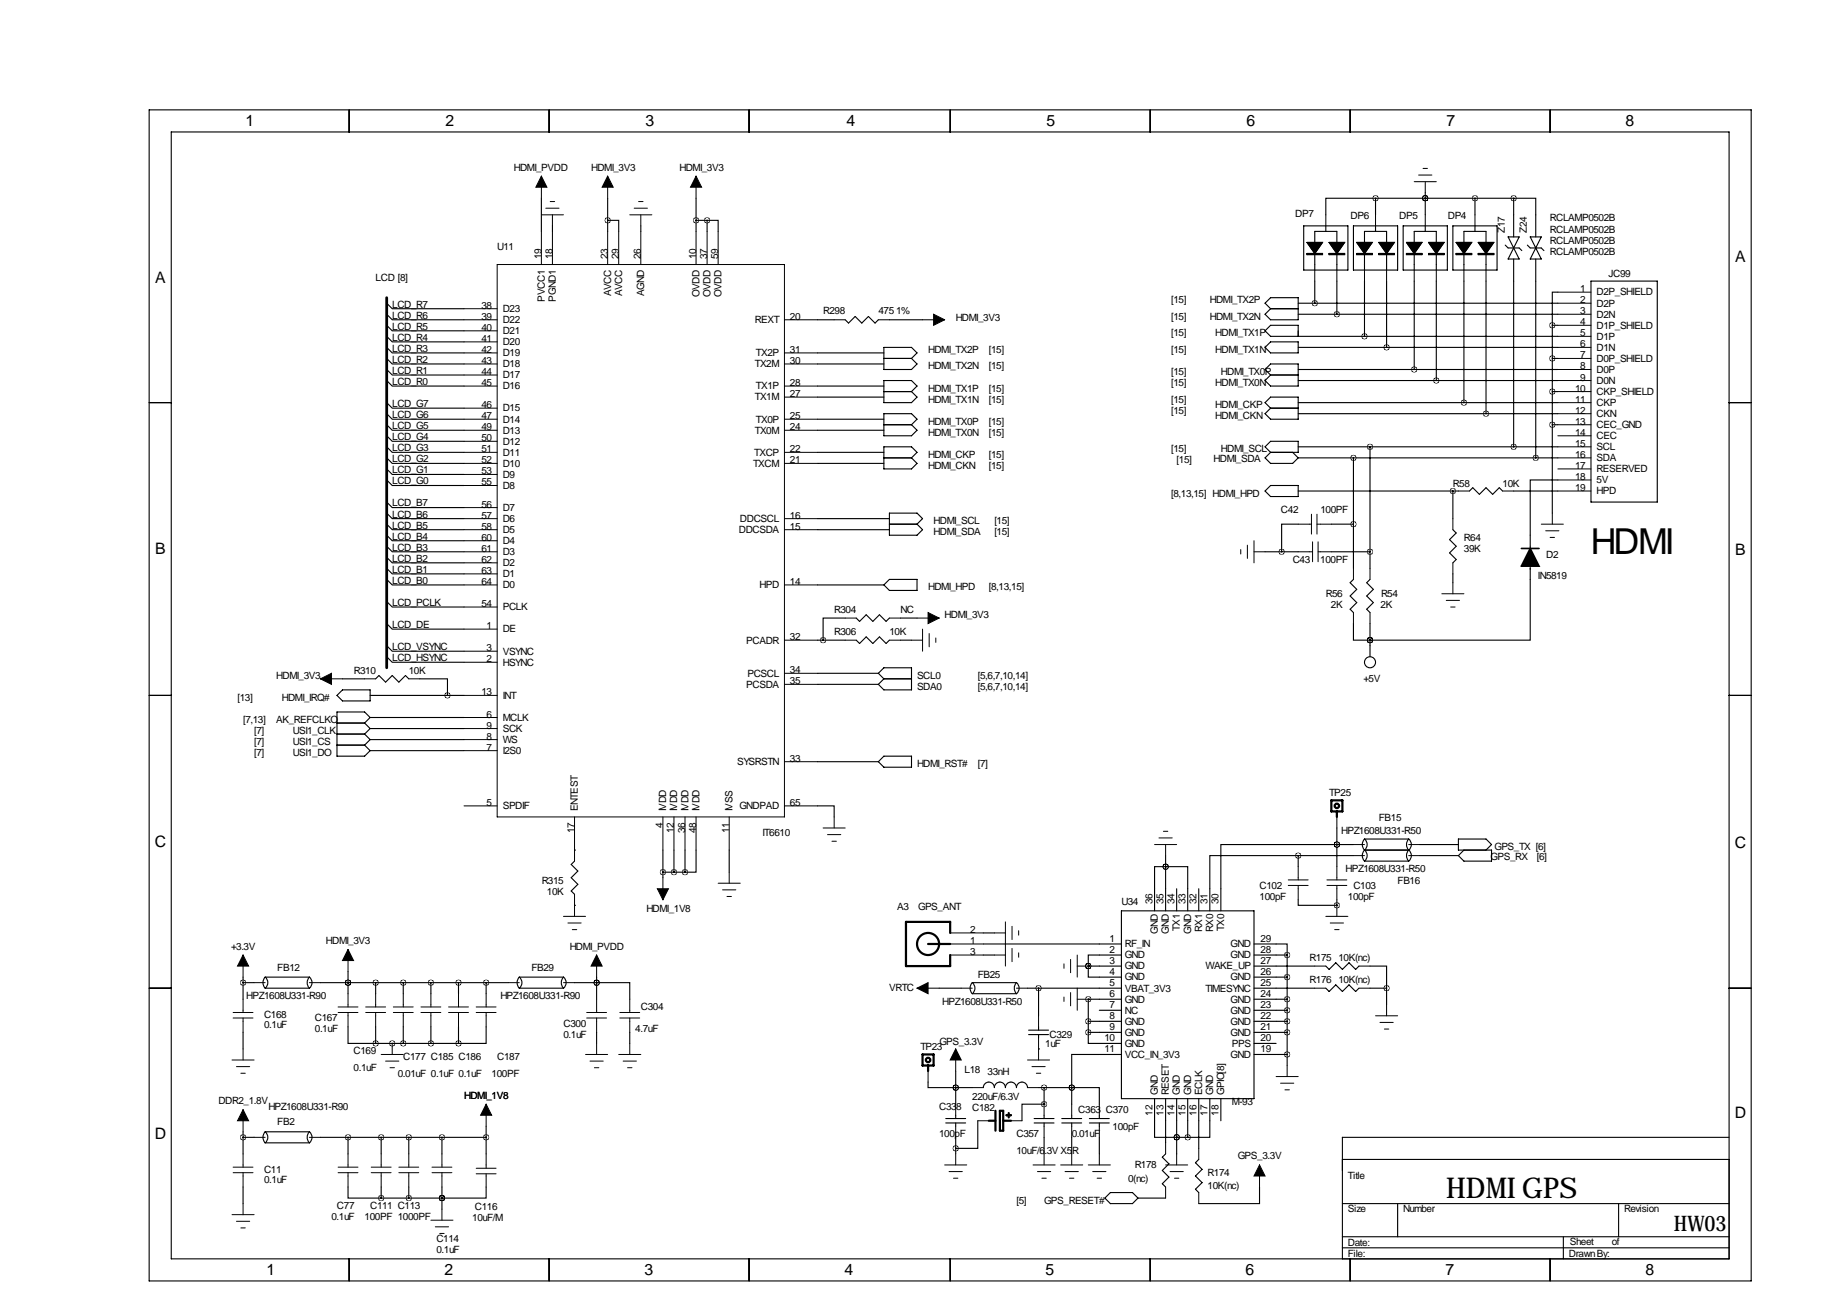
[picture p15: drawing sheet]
<svg xmlns="http://www.w3.org/2000/svg" width="419mm" height="297mm" viewBox="0 0 419 297" stroke-linecap="round" stroke-linejoin="round" font-family="sans-serif">
<defs><g id="words">
<text font-size="8.2" x="365.8" y="127.3">HDMI</text>
<text font-size="6.6" x="332.5" y="275.4">HDMI GPS</text>
<text font-size="4.9" x="384.8" y="283.1">HW03</text>
<g font-size="3.6">
<text x="56.5" y="29">1</text>
<text x="102.4" y="29">2</text>
<text x="148.4" y="29">3</text>
<text x="194.6" y="29">4</text>
<text x="240.6" y="29">5</text>
<text x="286.6" y="29">6</text>
<text x="332.6" y="29">7</text>
<text x="373.7" y="29">8</text>
<text x="35.7" y="65.1">A</text>
<text x="398.9" y="60.3">A</text>
<text x="35.7" y="127.3">B</text>
<text x="398.9" y="127.6">B</text>
<text x="35.6" y="194.6">C</text>
<text x="398.8" y="194.9">C</text>
<text x="398.8" y="257.1">D</text>
<text x="35.6" y="261.9">D</text>
<text x="61.3" y="293.2">1</text>
<text x="102.2" y="293.2">2</text>
<text x="148.2" y="293.2">3</text>
<text x="194.1" y="293.2">4</text>
<text x="240.4" y="293.2">5</text>
<text x="286.3" y="293.2">6</text>
<text x="332.3" y="293.2">7</text>
<text x="378.3" y="293.2">8</text>
</g>
<g font-size="2.3">
<text x="118.1" y="39.2">HDMI_PVDD</text>
<text x="135.9" y="39.2">HDMI_3V3</text>
<text x="156.2" y="39.2">HDMI_3V3</text>
<text x="297.8" y="49.9">DP7</text>
<text x="310.5" y="50.4">DP6</text>
<text x="321.7" y="50.4">DP5</text>
<text x="332.8" y="50.4">DP4</text>
<text x="346" y="53.5" transform="rotate(-90 346 53.5)">Z17</text>
<text x="351" y="53.5" transform="rotate(-90 351 53.5)">Z24</text>
<text x="356.3" y="50.9">RCLAMP0502B</text>
<text x="356.3" y="53.5">RCLAMP0502B</text>
<text x="114.3" y="57.5">U11</text>
<text x="124.5" y="59.5" transform="rotate(-90 124.5 59.5)">19</text>
<text x="127" y="59.5" transform="rotate(-90 127 59.5)">18</text>
<text x="139.7" y="59.5" transform="rotate(-90 139.7 59.5)">23</text>
<text x="142.2" y="59.5" transform="rotate(-90 142.2 59.5)">29</text>
<text x="147.3" y="59.5" transform="rotate(-90 147.3 59.5)">26</text>
<text x="160" y="59.5" transform="rotate(-90 160 59.5)">10</text>
<text x="162.6" y="59.5" transform="rotate(-90 162.6 59.5)">37</text>
<text x="165.1" y="59.5" transform="rotate(-90 165.1 59.5)">59</text>
<text x="356.3" y="56">RCLAMP0502B</text>
<text x="356.3" y="58.5">RCLAMP0502B</text>
<text x="86.4" y="64.6">LCD [8]</text>
<text x="369.8" y="63.6">JC99</text>
<text x="90.2" y="70.7">LCD_R7</text>
<text x="110.7" y="71">38</text>
<text x="115.6" y="71.7">D23</text>
<text x="125.2" y="69.3" transform="rotate(-90 125.2 69.3)">PVCC1</text>
<text x="127.8" y="69.3" transform="rotate(-90 127.8 69.3)">PGND1</text>
<text x="140.5" y="68.2" transform="rotate(-90 140.5 68.2)">AVCC</text>
<text x="143" y="68.2" transform="rotate(-90 143 68.2)">AVCC</text>
<text x="148.1" y="68.2" transform="rotate(-90 148.1 68.2)">AGND</text>
<text x="160.8" y="68.3" transform="rotate(-90 160.8 68.3)">OVDD</text>
<text x="163.3" y="68.3" transform="rotate(-90 163.3 68.3)">OVDD</text>
<text x="165.9" y="68.3" transform="rotate(-90 165.9 68.3)">OVDD</text>
<text x="269.2" y="69.7">[15]</text>
<text x="278.1" y="69.7">HDMI_TX2P</text>
<text x="363.3" y="67.2">1</text>
<text x="363.3" y="69.7">2</text>
<text x="367" y="67.9">D2P_SHIELD</text>
<text x="367" y="70.5">D2P</text>
<text x="90.2" y="75.8">LCD_R5</text>
<text x="90.2" y="73.3">LCD_R6</text>
<text x="110.7" y="76.1">40</text>
<text x="110.7" y="73.5">39</text>
<text x="115.6" y="76.8">D21</text>
<text x="115.6" y="74.3">D22</text>
<text x="173.5" y="74.3">REXT</text>
<text x="181.6" y="73.5">20</text>
<text x="189.2" y="72.2">R298</text>
<text x="201.9" y="72.2">475 1%</text>
<text x="219.7" y="73.8">HDMI_3V3</text>
<text x="269.2" y="73.5">[15]</text>
<text x="269.2" y="77.3">[15]</text>
<text x="278.1" y="73.5">HDMI_TX2N</text>
<text x="279.4" y="77.3">HDMI_TX1P</text>
<text x="363.3" y="72.2">3</text>
<text x="363.3" y="74.8">4</text>
<text x="363.3" y="77.3">5</text>
<text x="367" y="73">D2N</text>
<text x="367" y="75.6">D1P_SHIELD</text>
<text x="90.2" y="83.4">LCD_R2</text>
<text x="90.2" y="80.9">LCD_R3</text>
<text x="90.2" y="78.3">LCD_R4</text>
<text x="110.7" y="83.7">43</text>
<text x="110.7" y="81.1">42</text>
<text x="110.7" y="78.6">41</text>
<text x="115.6" y="81.9">D19</text>
<text x="115.6" y="79.4">D20</text>
<text x="173.8" y="81.9">TX2P</text>
<text x="181.6" y="83.7">30</text>
<text x="181.6" y="81.1">31</text>
<text x="213.4" y="81.1">HDMI_TX2P</text>
<text x="227.3" y="81.1">[15]</text>
<text x="269.2" y="81.1">[15]</text>
<text x="279.4" y="81.1">HDMI_TX1N</text>
<text x="363.3" y="79.9">6</text>
<text x="363.3" y="82.4">7</text>
<text x="367" y="80.6">D1N</text>
<text x="367" y="78.1">D1P</text>
<text x="367" y="83.2">D0P_SHIELD</text>
<text x="90.2" y="88.5">LCD_R0</text>
<text x="90.2" y="86">LCD_R1</text>
<text x="110.7" y="88.8">45</text>
<text x="110.7" y="86.2">44</text>
<text x="115.6" y="89.5">D16</text>
<text x="115.6" y="87">D17</text>
<text x="115.6" y="84.4">D18</text>
<text x="173.5" y="84.4">TX2M</text>
<text x="173.8" y="89.5">TX1P</text>
<text x="181.6" y="88.8">28</text>
<text x="213.4" y="84.9">HDMI_TX2N</text>
<text x="227.3" y="84.9">[15]</text>
<text x="269.2" y="86.2">[15]</text>
<text x="269.2" y="88.8">[15]</text>
<text x="279.4" y="88.8">HDMI_TX0N</text>
<text x="280.7" y="86.2">HDMI_TX0P</text>
<text x="363.3" y="84.9">8</text>
<text x="363.3" y="87.5">9</text>
<text x="367" y="85.7">D0P</text>
<text x="367" y="88.3">D0N</text>
<text x="90.2" y="93.6">LCD_G7</text>
<text x="110.7" y="93.8">46</text>
<text x="115.6" y="94.6">D15</text>
<text x="173.5" y="92.1">TX1M</text>
<text x="181.6" y="91.3">27</text>
<text x="213.4" y="90">HDMI_TX1P</text>
<text x="213.4" y="92.6">HDMI_TX1N</text>
<text x="227.3" y="90">[15]</text>
<text x="227.3" y="92.6">[15]</text>
<text x="269.2" y="95.1">[15]</text>
<text x="269.2" y="92.6">[15]</text>
<text x="279.4" y="93.8">HDMI_CKP</text>
<text x="362.1" y="90">10</text>
<text x="362.1" y="92.6">11</text>
<text x="362.1" y="95.1">12</text>
<text x="367" y="90.8">CKP_SHIELD</text>
<text x="367" y="93.3">CKP</text>
<text x="367" y="95.9">CKN</text>
<text x="90.2" y="101.2">LCD_G4</text>
<text x="90.2" y="98.7">LCD_G5</text>
<text x="90.2" y="96.1">LCD_G6</text>
<text x="110.7" y="101.5">50</text>
<text x="110.7" y="98.9">49</text>
<text x="110.7" y="96.4">47</text>
<text x="115.6" y="99.7">D13</text>
<text x="115.6" y="97.1">D14</text>
<text x="173.5" y="99.7">TX0M</text>
<text x="173.8" y="97.1">TX0P</text>
<text x="181.6" y="98.9">24</text>
<text x="181.6" y="96.4">25</text>
<text x="213.4" y="97.6">HDMI_TX0P</text>
<text x="213.4" y="100.2">HDMI_TX0N</text>
<text x="227.3" y="97.6">[15]</text>
<text x="227.3" y="100.2">[15]</text>
<text x="279.4" y="96.4">HDMI_CKN</text>
<text x="362.1" y="97.6">13</text>
<text x="362.1" y="100.2">14</text>
<text x="367" y="98.4">CEC_GND</text>
<text x="367" y="101">CEC</text>
<text x="90.2" y="106.3">LCD_G2</text>
<text x="90.2" y="103.7">LCD_G3</text>
<text x="110.7" y="106.5">52</text>
<text x="110.7" y="104">51</text>
<text x="115.6" y="107.3">D10</text>
<text x="115.6" y="104.8">D11</text>
<text x="115.6" y="102.2">D12</text>
<text x="173.1" y="107.3">TXCM</text>
<text x="173.4" y="104.8">TXCP</text>
<text x="181.6" y="106.5">21</text>
<text x="181.6" y="104">22</text>
<text x="213.4" y="105.3">HDMI_CKP</text>
<text x="213.4" y="107.8">HDMI_CKN</text>
<text x="227.3" y="105.3">[15]</text>
<text x="227.3" y="107.8">[15]</text>
<text x="269.2" y="104">[15]</text>
<text x="270.5" y="106.5">[15]</text>
<text x="279" y="106.3">HDMI_SDA</text>
<text x="280.7" y="104">HDMI_SCL</text>
<text x="362.1" y="102.7">15</text>
<text x="362.1" y="105.3">16</text>
<text x="362.1" y="107.8">17</text>
<text x="367" y="103.5">SCL</text>
<text x="367" y="106">SDA</text>
<text x="90.2" y="111.4">LCD_G0</text>
<text x="90.2" y="108.8">LCD_G1</text>
<text x="110.7" y="111.6">55</text>
<text x="110.7" y="109.1">53</text>
<text x="115.6" y="112.4">D8</text>
<text x="115.6" y="109.8">D9</text>
<text x="334" y="111.9">R58</text>
<text x="345.4" y="111.9">10K</text>
<text x="362.1" y="110.3">18</text>
<text x="362.1" y="112.9">19</text>
<text x="367" y="108.6">RESERVED</text>
<text x="367" y="111.1">5V</text>
<text x="367" y="113.7">HPD</text>
<text x="90.2" y="119">LCD_B6</text>
<text x="90.2" y="116.4">LCD_B7</text>
<text x="110.7" y="119.2">57</text>
<text x="110.7" y="116.7">56</text>
<text x="115.6" y="117.5">D7</text>
<text x="181.6" y="119.2">16</text>
<text x="269.2" y="114.2">[8,13,15] HDMI_HPD</text>
<text x="294.5" y="118">C42</text>
<text x="303.6" y="118">100PF</text>
<text x="90.2" y="124.1">LCD_B4</text>
<text x="90.2" y="121.5">LCD_B5</text>
<text x="110.7" y="124.3">60</text>
<text x="110.7" y="121.8">58</text>
<text x="115.6" y="125.1">D4</text>
<text x="115.6" y="122.5">D5</text>
<text x="115.6" y="120">D6</text>
<text x="169.8" y="122.5">DDCSDA</text>
<text x="170.1" y="120">DDCSCL</text>
<text x="181.6" y="121.8">15</text>
<text x="214.6" y="120.5">HDMI_SCL</text>
<text x="214.6" y="123">HDMI_SDA</text>
<text x="228.6" y="120.5">[15]</text>
<text x="228.6" y="123">[15]</text>
<text x="336.5" y="124.3">R64</text>
<text x="90.2" y="131.7">LCD_B1</text>
<text x="90.2" y="129.1">LCD_B2</text>
<text x="90.2" y="126.6">LCD_B3</text>
<text x="110.7" y="131.9">63</text>
<text x="110.7" y="129.4">62</text>
<text x="110.7" y="126.9">61</text>
<text x="115.6" y="130.2">D2</text>
<text x="115.6" y="127.6">D3</text>
<text x="297.2" y="129.4">C43</text>
<text x="303.5" y="129.4">100PF</text>
<text x="336.5" y="126.9">39K</text>
<text x="355.5" y="128.4">D2</text>
<text x="90.2" y="134.2">LCD_B0</text>
<text x="110.7" y="134.5">64</text>
<text x="115.6" y="135.2">D0</text>
<text x="115.6" y="132.7">D1</text>
<text x="174.6" y="135.2">HPD</text>
<text x="181.6" y="134.5">14</text>
<text x="213.4" y="135.7">HDMI_HPD</text>
<text x="227.3" y="135.7">[8,13,15]</text>
<text x="304.8" y="137.3">R56</text>
<text x="317.5" y="137.3">R54</text>
<text x="353.6" y="133.2">IN5819</text>
<text x="90.2" y="139.3">LCD_PCLK</text>
<text x="110.7" y="139.6">54</text>
<text x="115.6" y="140.3">PCLK</text>
<text x="191.8" y="140.8">R304</text>
<text x="207" y="140.8">NC</text>
<text x="217.2" y="142.1">HDMI_3V3</text>
<text x="306" y="139.8">2K</text>
<text x="317.4" y="139.8">2K</text>
<text x="90.2" y="144.4">LCD_DE</text>
<text x="90.2" y="149.5">LCD_VSYNC</text>
<text x="111.8" y="149.7">3</text>
<text x="111.8" y="144.6">1</text>
<text x="115.6" y="145.4">DE</text>
<text x="171.6" y="147.9">PCADR</text>
<text x="181.6" y="147.2">32</text>
<text x="191.8" y="145.9">R306</text>
<text x="204.5" y="145.9">10K</text>
<text x="81.4" y="155.1">R310</text>
<text x="90.2" y="152">LCD_HSYNC</text>
<text x="94" y="155.1">10K</text>
<text x="111.8" y="152.3">2</text>
<text x="115.6" y="153">HSYNC</text>
<text x="115.6" y="150.5">VSYNC</text>
<text x="171.8" y="155.6">PCSCL</text>
<text x="181.6" y="154.8">34</text>
<text x="54.6" y="161.1">[13]</text>
<text x="63.5" y="156.1">HDMI_3V3</text>
<text x="64.8" y="161.1">HDMI_IRQ#</text>
<text x="110.7" y="159.9">13</text>
<text x="115.6" y="160.6">INT</text>
<text x="171.6" y="158.1">PCSDA</text>
<text x="181.6" y="157.3">35</text>
<text x="210.8" y="158.6">SDA0</text>
<text x="210.8" y="156.1">SCL0</text>
<text x="224.8" y="158.6">[5,6,7,10,14]</text>
<text x="224.8" y="156.1">[5,6,7,10,14]</text>
<text x="313.4" y="156.8">+5V</text>
<text x="55.9" y="166.2">[7,13]</text>
<text x="63.5" y="166.2">AK_REFCLKO</text>
<text x="111.8" y="165">6</text>
<text x="111.8" y="167.5">9</text>
<text x="115.6" y="165.7">MCLK</text>
<text x="58.4" y="173.8">[7]</text>
<text x="58.4" y="171.3">[7]</text>
<text x="58.4" y="168.8">[7]</text>
<text x="67.3" y="173.8">USI1_DO</text>
<text x="67.3" y="171.3">USI1_CS</text>
<text x="67.3" y="168.8">USI1_CLK</text>
<text x="111.8" y="170">8</text>
<text x="111.8" y="172.6">7</text>
<text x="115.6" y="168.3">SCK</text>
<text x="115.6" y="170.8">WS</text>
<text x="115.6" y="173.3">I2S0</text>
<text x="169.5" y="175.9">SYSRSTN</text>
<text x="181.6" y="175.1">33</text>
<text x="210.8" y="176.4">HDMI_RST#</text>
<text x="224.8" y="176.4">[7]</text>
<text x="111.8" y="185.3">5</text>
<text x="181.6" y="185.3">65</text>
<text x="305.6" y="183">TP25</text>
<text x="115.6" y="186">SPDIF</text>
<text x="132.1" y="191.5" transform="rotate(-90 132.1 191.5)">17</text>
<text x="132.8" y="186.5" transform="rotate(-90 132.8 186.5)">ENTEST</text>
<text x="152.4" y="190.3" transform="rotate(-90 152.4 190.3)">4</text>
<text x="153.2" y="186.5" transform="rotate(-90 153.2 186.5)">IVDD</text>
<text x="154.9" y="191.5" transform="rotate(-90 154.9 191.5)">12</text>
<text x="155.7" y="186.5" transform="rotate(-90 155.7 186.5)">IVDD</text>
<text x="157.5" y="191.5" transform="rotate(-90 157.5 191.5)">36</text>
<text x="158.2" y="186.5" transform="rotate(-90 158.2 186.5)">IVDD</text>
<text x="160" y="191.5" transform="rotate(-90 160 191.5)">48</text>
<text x="160.8" y="186.5" transform="rotate(-90 160.8 186.5)">IVDD</text>
<text x="167.6" y="191.5" transform="rotate(-90 167.6 191.5)">11</text>
<text x="168.4" y="186.5" transform="rotate(-90 168.4 186.5)">IVSS</text>
<text x="170" y="186">GNDPAD</text>
<text x="308.3" y="191.6">HPZ1608U331-R50</text>
<text x="317" y="188.8">FB15</text>
<text x="175.3" y="192.1">IT6610</text>
<text x="342.7" y="197.7">GPS_RX</text>
<text x="343.6" y="195.4">GPS_TX [6]</text>
<text x="353.3" y="197.7">[6]</text>
<text x="124.5" y="203.3">R315</text>
<text x="309.3" y="200.5">HPZ1608U331-R50</text>
<text x="321.3" y="203.3">FB16</text>
<text x="125.7" y="205.9">10K</text>
<text x="148.6" y="209.7">HDMI_1V8</text>
<text x="206.2" y="209.2">A3</text>
<text x="211.1" y="209.2">GPS_ANT</text>
<text x="257.8" y="208.1">U34</text>
<text x="264.9" y="207.9" transform="rotate(-90 264.9 207.9)">36</text>
<text x="267.5" y="207.9" transform="rotate(-90 267.5 207.9)">35</text>
<text x="270" y="207.9" transform="rotate(-90 270 207.9)">34</text>
<text x="272.5" y="207.9" transform="rotate(-90 272.5 207.9)">33</text>
<text x="275.1" y="207.9" transform="rotate(-90 275.1 207.9)">32</text>
<text x="277.6" y="207.9" transform="rotate(-90 277.6 207.9)">31</text>
<text x="280.2" y="207.9" transform="rotate(-90 280.2 207.9)">30</text>
<text x="289.6" y="204.3">C102</text>
<text x="289.6" y="206.9">100pF</text>
<text x="309.9" y="206.9">100pF</text>
<text x="311.1" y="204.3">C103</text>
<text x="223" y="214.5">2</text>
<text x="266.2" y="214.8" transform="rotate(-90 266.2 214.8)">GND</text>
<text x="268.7" y="214.8" transform="rotate(-90 268.7 214.8)">GND</text>
<text x="271.3" y="214" transform="rotate(-90 271.3 214)">TX1</text>
<text x="273.8" y="214.8" transform="rotate(-90 273.8 214.8)">GND</text>
<text x="276.4" y="214.3" transform="rotate(-90 276.4 214.3)">RX1</text>
<text x="278.9" y="214.3" transform="rotate(-90 278.9 214.3)">RX0</text>
<text x="281.4" y="214" transform="rotate(-90 281.4 214)">TX0</text>
<text x="53.1" y="218.3">+3.3V</text>
<text x="74.9" y="217">HDMI_3V3</text>
<text x="131" y="218.3">HDMI_PVDD</text>
<text x="223" y="217">1</text>
<text x="223" y="219.6">3</text>
<text x="255.1" y="216.5">1</text>
<text x="255.1" y="219.1">2</text>
<text x="255.1" y="221.6">3</text>
<text x="258.6" y="217.8">RF_IN</text>
<text x="258.6" y="220.3">GND</text>
<text x="282.9" y="220.3">GND</text>
<text x="282.9" y="217.8">GND</text>
<text x="289.8" y="221.6">27</text>
<text x="289.8" y="219.1">28</text>
<text x="289.8" y="216.5">29</text>
<text x="301.1" y="220.8">R175</text>
<text x="307.7" y="220.8">10K(nc)</text>
<text x="63.8" y="223.1">FB12</text>
<text x="122.2" y="223.1">FB29</text>
<text x="204.4" y="228">VRTC</text>
<text x="224.8" y="224.9">FB25</text>
<text x="255.1" y="224.1">4</text>
<text x="255.1" y="226.7">5</text>
<text x="258.6" y="222.9">GND</text>
<text x="258.6" y="225.4">GND</text>
<text x="258.6" y="228">VBAT_3V3</text>
<text x="277.1" y="228">TIMESYNC</text>
<text x="277.1" y="222.9">WAKE_UP</text>
<text x="282.9" y="225.4">GND</text>
<text x="289.8" y="226.7">25</text>
<text x="289.8" y="224.1">26</text>
<text x="301.1" y="225.9">R176</text>
<text x="307.7" y="225.9">10K(nc)</text>
<text x="56.6" y="229.7">HPZ1608U331-R90</text>
<text x="115" y="229.7">HPZ1608U331-R90</text>
<text x="147.3" y="232.3">C304</text>
<text x="216.6" y="231">HPZ1608U331-R50</text>
<text x="255.1" y="229.2">6</text>
<text x="255.1" y="231.8">7</text>
<text x="258.6" y="230.5">GND</text>
<text x="258.6" y="233">NC</text>
<text x="282.9" y="233">GND</text>
<text x="282.9" y="230.5">GND</text>
<text x="289.8" y="231.8">23</text>
<text x="289.8" y="229.2">24</text>
<text x="60.7" y="234">C168</text>
<text x="60.7" y="236.3">0.1uF</text>
<text x="72.4" y="234.8">C167</text>
<text x="72.4" y="237.3">0.1uF</text>
<text x="129.5" y="236.1">C300</text>
<text x="129.5" y="238.6">0.1uF</text>
<text x="146" y="237.3">4.7uF</text>
<text x="241.3" y="238.6">C329</text>
<text x="253.9" y="239.4">10</text>
<text x="255.1" y="234.3">8</text>
<text x="255.1" y="236.8">9</text>
<text x="258.6" y="235.6">GND</text>
<text x="258.6" y="238.1">GND</text>
<text x="282.9" y="238.1">GND</text>
<text x="282.9" y="235.6">GND</text>
<text x="289.8" y="239.4">20</text>
<text x="289.8" y="236.8">21</text>
<text x="289.8" y="234.3">22</text>
<text x="81.3" y="242.4">C169</text>
<text x="92.7" y="243.7">C177 C185 C186</text>
<text x="114.3" y="243.7">C187</text>
<text x="211.6" y="241.4">TP23</text>
<text x="216" y="240.2">GPS_3.3V</text>
<text x="240.3" y="240.7">1uF</text>
<text x="253.9" y="241.9">11</text>
<text x="258.6" y="240.7">GND</text>
<text x="258.6" y="243.2">VCC_IN_3V3</text>
<text x="282.9" y="243.2">GND</text>
<text x="283.2" y="240.7">PPS</text>
<text x="289.8" y="241.9">19</text>
<text x="81.3" y="246.2">0.1uF</text>
<text x="91.4" y="247.5">0.01uF 0.1uF 0.1uF</text>
<text x="113" y="247.5">100PF</text>
<text x="221.7" y="246.8">L18</text>
<text x="227" y="247.3">33nH</text>
<text x="266.2" y="251.8" transform="rotate(-90 266.2 251.8)">GND</text>
<text x="268.7" y="251.8" transform="rotate(-90 268.7 251.8)">RESET</text>
<text x="271.3" y="251.8" transform="rotate(-90 271.3 251.8)">GND</text>
<text x="273.8" y="251.8" transform="rotate(-90 273.8 251.8)">GND</text>
<text x="276.4" y="251.8" transform="rotate(-90 276.4 251.8)">ECLK</text>
<text x="278.9" y="251.8" transform="rotate(-90 278.9 251.8)">GND</text>
<text x="281.4" y="251.8" transform="rotate(-90 281.4 251.8)">GPIO[8]</text>
<text x="50.2" y="253.9">DDR2_1.8V</text>
<text x="61.7" y="255.1">HPZ1608U331-R90</text>
<text x="106.7" y="252.6">HDMI_1V8</text>
<text x="215.9" y="255.1">C338</text>
<text x="223.5" y="255.4">C182</text>
<text x="223.5" y="252.9">220uF/6.3V</text>
<text x="247.9" y="255.9">C363</text>
<text x="254.3" y="255.9">C370</text>
<text x="264.9" y="256.5" transform="rotate(-90 264.9 256.5)">12</text>
<text x="267.5" y="256.5" transform="rotate(-90 267.5 256.5)">13</text>
<text x="270" y="256.5" transform="rotate(-90 270 256.5)">14</text>
<text x="272.5" y="256.5" transform="rotate(-90 272.5 256.5)">15</text>
<text x="275.1" y="256.5" transform="rotate(-90 275.1 256.5)">16</text>
<text x="277.6" y="256.5" transform="rotate(-90 277.6 256.5)">17</text>
<text x="280.2" y="256.5" transform="rotate(-90 280.2 256.5)">18</text>
<text x="283.2" y="254.1">M-93</text>
<text x="63.8" y="258.7">FB2</text>
<text x="215.9" y="261.5">100pF</text>
<text x="233.7" y="261.5">C357</text>
<text x="246.4" y="261.5">0.01uF</text>
<text x="255.8" y="259.7">100pF</text>
<text x="60.7" y="269.6">C11</text>
<text x="233.7" y="265.3">10uF/6.3V X5R</text>
<text x="260.9" y="268.6">R178</text>
<text x="284.6" y="266.6">GPS_3.3V</text>
<text x="60.7" y="271.9">0.1uF</text>
<text x="259.3" y="271.6">0(nc)</text>
<text x="277.6" y="270.4">R174</text>
<text x="277.6" y="273.4">10K(nc)</text>
<text x="309.9" y="271.1">Title</text>
<text x="76.2" y="280.5">0.1uF</text>
<text x="77.5" y="278">C77</text>
<text x="83.8" y="280.5">100PF 1000PF</text>
<text x="85.1" y="278">C111 C113</text>
<text x="108.6" y="280.8">10uF/M</text>
<text x="109.2" y="278.3">C116</text>
<text x="233.7" y="276.7">[5]</text>
<text x="240" y="276.7">GPS_RESET#</text>
<text x="309.9" y="278.8">Size</text>
<text x="322.6" y="278.8">Number</text>
<text x="373.4" y="278.8">Revision</text>
<text x="100.3" y="285.6">C114</text>
<text x="309.9" y="286.4">Date:</text>
<text x="360.9" y="286.1">Sheet</text>
<text x="370.5" y="286.1">of</text>
<text x="100.3" y="288.1">0.1uF</text>
<text x="309.9" y="288.9">File:</text>
<text x="360.7" y="288.9">Drawn By:</text>
</g>
</g></defs>
<g fill="none" stroke="#000" stroke-width=".25">
<path d="M34.3 25.3h368.3v269.2h-368.3zM39.4 30.3h358.1v259.1h-358.1zM80.3 25.3v5M126.2 25.3v5M172.2 25.3v5M218.4 25.3v5M264.4 25.3v5M310.4 25.3v5M356.4 25.3v5M124.5 45.6v7.6M127 51.9v1.3M139.7 50.7h2.5v2.5"/>
<path d="M139.7 45.6v7.6M147.3 51.9v1.3M160 50.7h2.6M160 45.6v7.6M162.6 50.7h2.5v2.5M162.6 50.7v2.5M299.7 51.9h10.2v10.2h-10.2zM300.5 58.3h3.5v.2h-3.5zM300.5 55.7h3.5l-1.7 2.6zM304.8 51.9v1.3M305.6 58.3h3.5v.2h-3.5zM305.6 55.7h3.5l-1.8 2.6z"/>
<path d="M311.1 51.9h10.2v10.2h-10.2zM311.9 58.3h3.6v.2h-3.6zM311.9 55.7h3.6l-1.8 2.6zM316.2 45.6h-11.4v3.8M316.2 45.6v3.8M316.2 51.9v1.3M316.2 45.6h31.8M317 58.3h3.5v.2h-3.5zM317 55.7h3.5l-1.7 2.6zM322.6 51.9h10.1v10.2h-10.1zM323.3 58.3h3.6v.2h-3.6zM323.3 55.7h3.6l-1.8 2.6z"/>
<path d="M327.7 45.6h.1M327.7 44.3v5.1M327.7 51.9v1.3M328.4 58.3h3.6v.2h-3.6zM328.4 55.7h3.6l-1.8 2.6zM334 51.9h10.2v10.2h-10.2zM334.8 58.3h3.5v.2h-3.5zM334.8 55.7h3.5l-1.8 2.6zM339.1 45.6v3.8M339.1 51.9v1.3M339.9 58.3h3.5v.2h-3.5zM339.9 55.7h3.5l-1.8 2.6z"/>
<path d="M346 56.3l.7 .7h2.5l.7 .6M346.7 54.5h2.5l-2.5 5h2.5zM348 45.6h5.1v8.9M348 45.6v8.9M348 59.5v43.2M351.1 56.3l.7 .7h2.5l.6 .6M351.8 54.5h2.5l-2.5 5h2.5zM353.1 59.5v45.8M88.9 79.9l1.3 1.2h16.5M88.9 77.3l1.3 1.3h16.5M88.9 74.8l1.3 1.3h16.5M88.9 72.2l1.3 1.3h16.5"/>
<path d="M88.9 69.7l1.3 1.3h16.5M188 73.5h3.8M194.3 73.5l.8 .8 1.5-1.5 1.5 1.5 1.5-1.5 1.6 1.5 .7-.8M203.2 79.9h6.3l1.3 1.2-1.3 1.3 1.3 1.3-1.3 1.2h-6.3zM204.5 73.5h7.6M292.1 68.4h6.3v5.1h-6.3l-1.3-1.3 1.3-1.2-1.3-1.3zM292.1 71h6.3M292.1 74.8h6.3v2.5h-6.3l-1.3-1.2zM292.1 78.6h6.3v2.5h-6.3l-1.3-1.2zM298.4 76.1v1.2h15.3M298.4 79.9h59.7M298.4 69.7h59.7"/>
<path d="M298.4 72.2h59.7M302.3 62.1v-8.9h5v8.9M302.3 64.6v5.1M307.3 64.6v7.6M313.7 62.1v-8.9h5.1v8.9M313.7 64.6v12.7M313.7 77.3h44.4M318.8 64.6v15.3M325.1 62.1v-8.9h5.1v8.9M325.1 64.6v20.3M330.2 64.6v22.9M336.5 62.1v-8.9h5.1v8.9"/>
<path d="M336.5 64.6v28M341.6 64.6v30.5M356.9 74.8h1.2M356.9 74.8v43.2M358.1 67.2h-1.2v7.6M365.8 64.6h15.2v50.8h-15.2zM34.3 92.6h5.1M88.9 97.6l1.3 1.3h16.5M88.9 95.1l1.3 1.3h16.5M88.9 92.6l1.3 1.2h16.5M88.9 87.5l1.3 1.3h16.5M88.9 84.9l1.3 1.3h16.5"/>
<path d="M88.9 82.4l1.3 1.3h16.5M188 81.1h15.2M188 83.7h15.2M188 88.8h15.2M188 96.4h15.2M188 91.3h15.2M188 98.9h15.2M203.2 87.5h6.3l1.3 1.3-1.3 1.2 1.3 1.3-1.3 1.3h-6.3zM203.2 95.1h6.3l1.3 1.3-1.3 1.2 1.3 1.3-1.3 1.3h-6.3zM203.2 82.4h6.3M203.2 90h6.3M203.2 97.6h6.3"/>
<path d="M290.8 84.9l1.3-1.2h6.3v5.1h-6.3l-1.3-1.3 1.3-1.3zM292.1 91.3h6.3v5.1h-6.3l-1.3-1.3 1.3-1.3-1.3-1.2zM292.1 86.2h6.3M292.1 93.8h6.3M298.4 92.6h59.7M298.4 84.9h59.7M298.4 87.5h59.7M298.4 95.1h59.7M356.9 82.4h1.2M356.9 90h1.2M356.9 97.6h1.2M397.5 92.6h5.1"/>
<path d="M88.9 118l1.3 1.2h16.5M88.9 115.4l1.3 1.3h16.5M88.9 110.3l1.3 1.3h16.5M88.9 107.8l1.3 1.3h16.5M88.9 105.3l1.3 1.2h16.5M88.9 102.7l1.3 1.3h16.5M88.9 100.2l1.3 1.3h16.5M188 106.5h15.2M188 104h15.2M188 119.2h16.5M203.2 102.7h6.3l1.3 1.3-1.3 1.3 1.3 1.2-1.3 1.3h-6.3zM203.2 105.3h6.3"/>
<path d="M204.5 118h6.3l1.3 1.2-1.3 1.3 1.3 1.3-1.3 1.2h-6.3zM290.8 112.9l1.3-1.3h6.3v2.6h-6.3zM292.1 101.5h6.3v2.5h-6.3l-1.3-1.3zM292.1 104l-1.3 1.3 1.3 1.2h5.1l1.2-1.2M297.2 104l1.2 1.3M298.4 102.7h59.7M298.4 105.3h59.7M298.4 112.9h36.9M311.1 105.3v25.4M315 102.7v28M334 112.9v6.3M337.8 112.9l.8-.8 1.5 1.6 1.5-1.6 1.6 1.6 1.5-1.6 .7 .8"/>
<path d="M348 112.9h10.1M358.1 110.3h-6.3v15.3M88.9 133.2l1.3 1.3h16.5M88.9 130.7l1.3 1.2h16.5M88.9 128.1l1.3 1.3h16.5M88.9 125.6l1.3 1.3h16.5M88.9 123l1.3 1.3h16.5M88.9 120.5l1.3 1.3h16.5M88.9 138.3l1.3 1.3h16.5M188 121.8h16.5M188 134.5h15.2M204.5 133.2h6.3v2.5h-6.3l-1.3-1.2z"/>
<path d="M204.5 120.5h6.3M290.8 126.9h7.6M298.4 120.5h-3.8v6.4M306.1 120.5h5M306.1 126.9h8.9M311.1 133.2l-.7 .8 1.5 1.5-1.5 1.5 1.5 1.5-1.5 1.6 .7 .7M315 133.2l-.8 .8 1.5 1.5-1.5 1.5 1.5 1.5-1.5 1.6 .8 .7M334 121.8l.8 .7-1.6 1.6 1.6 1.5-1.6 1.5 1.6 1.5-.8 .8M334 131.9v2.1M351.8 130.7v16.5h-36.8M34.3 159.9h5.1M78.7 156.1h5.1"/>
<path d="M78.7 158.6h6.4v2.5h-6.4l-1.2-1.2zM85.1 159.9h21.6M86.4 156.1l.7-.8 1.5 1.5 1.6-1.5 1.5 1.5 1.5-1.5 .8 .8M88.9 143.4l1.3 1.2h16.5M88.9 148.4l1.3 1.3h16.5M88.9 151l1.3 1.3h16.5M96.5 156.1h6.4v3.8M188 147.2h6.3M188 157.3h13.9M188 154.8h13.9M194.3 142.1h-5.1v5.1M196.8 142.1l.8 .8 1.5-1.6 1.6 1.6 1.5-1.6 1.5 1.6 .8-.8"/>
<path d="M196.8 147.2l.8 .7 1.5-1.5 1.6 1.5 1.5-1.5 1.5 1.5 .8-.7M201.9 154.8l1.3-1.3h6.3v5.1h-6.3l-1.3-1.3M201.9 154.8l1.3 1.3M203.2 156.1h6.3M203.2 156.1l-1.3 1.2M207 147.2h2.5M207 142.1h3.8M311.1 143.4v3.8h3.9M315 147.2h.1M315 143.4v7.6M397.5 159.9h5.1M77.5 171.3h6.3"/>
<path d="M77.5 168.8h6.3M77.5 166.2h6.3M83.8 166.2l1.3 1.3M83.8 171.3l1.3 1.3M83.8 168.8l1.3 1.2M85.1 165l-1.3-1.3h-6.3v10.1h6.3l1.3-1.2M85.1 170l-1.3 1.3M85.1 167.5l-1.3 1.3M85.1 165l-1.3 1.2M85.1 170h21.6M85.1 167.5h21.6M85.1 172.6h21.6"/>
<path d="M85.1 165h21.6M188 175.1h13.9M203.2 173.8h6.3v2.6h-6.3l-1.3-1.3zM132.1 195.4h.1M132.1 198l-.8 .7 1.5 1.6-1.5 1.5 1.5 1.5-1.5 1.5 .8 .8M152.4 195.4v6.4M154.9 195.4v5.1M157.5 195.4v5.1M160 195.4v5.1h-2.5M167.6 195.4v5.1M188 185.3h3.8v2.5M268 199.2h-2.6v10.2"/>
<path d="M268 199.2h5v10.2M268 199.2h.1M268 196.7v12.7M298.4 196.7h-20.3v12.7M298.4 196.7v2.5M298.4 196.7h12.7M307.3 194.2h-26.6v15.2M307.3 194.2h.1M307.3 190.4v8.8M307.3 194.2h3.8M313.7 192.9h10.1M313.7 192.9a1.83 1.83 0 0 0 0 2.5"/>
<path d="M313.7 192.9a1.84 1.84 0 0 1-.3 2.9 1.83 1.83 0 0 0 .3 2.2M313.7 195.4h10.2a1.68 1.68 0 0 1 0 2.6h-10.2a1.65 1.65 0 0 0 0-2.6zM323.9 192.9a1.83 1.83 0 0 0-.1 2.5M323.9 192.9a1.84 1.84 0 0 1-.3 2.9 1.83 1.83 0 0 0 .2 2.2M326.4 194.2h8.9M326.4 196.7h8.9M336.5 195.4l-1.2 1.3M341.6 195.4l1.3-1.2-1.3-1.3h-6.3v2.5h7.6v2.6h-6.4l-1.2-1.3M132.1 208.1h.1M152.4 200.5h5.1M226.1 217h31.7M226.1 219.6h2.5"/>
<path d="M226.1 214.5h2.5M257.8 219.6h-7.6v2.5M257.8 209.4h30.5v43.2h-30.5zM270.5 204.3v5.1M275.6 204.3v5.1M288.3 217h7.6v2.6M288.3 219.6h7.6M295.9 219.6v25.4M298.4 206.9v1.2h8.9M307.3 208.1h.1M307.3 206.9v1.2M34.3 227.2h5.1"/>
<path d="M55.9 225.9h2.5M55.9 224.6v5.1M55.9 237.3v3.9M61 224.6a1.65 1.65 0 0 1 0 2.6h10.1a1.83 1.83 0 0 1 0-2.6l-10.1 .1a1.83 1.83 0 0 0-.1 2.5M71.1 224.6a1.68 1.68 0 0 1 0 2.6M73.7 225.9h43.1M80 236.1v3.8h6.4M80 225.9h.1M80 223.4v5.1M86.4 239.9h19M86.4 225.9v2.6M86.4 236.1v3.8"/>
<path d="M90.2 239.9h.1M92.7 225.9v2.6M92.7 236.1v3.8M99.1 225.9v2.6M99.1 236.1v3.8M105.4 225.9v2.6M105.4 236.1v3.8M111.8 236.1v3.8h-6.4M111.8 225.9v2.6M119.4 227.2a1.83 1.83 0 0 1 0-2.5l10.1-.1a1.83 1.83 0 0 0 0 2.6M119.4 227.2h10.1M119.4 224.6a1.68 1.68 0 0 1 0 2.6"/>
<path d="M129.6 224.6a1.68 1.68 0 0 1 0 2.6M132.1 225.9h5.1M137.2 225.9h7.6v3.8M137.2 225.9h.1M137.2 224.6v5.1M137.2 237.3v2.6M144.8 237.3v2.6M215.9 227.2h5.1M223.5 228.5h10.2M223.5 225.9h10.2M223.5 225.9a1.83 1.83 0 0 0 0 2.5M223.5 225.9a1.68 1.68 0 0 1 0 2.6"/>
<path d="M233.7 225.9a1.83 1.83 0 0 0 0 2.5M233.7 225.9a1.68 1.68 0 0 1 0 2.6M236.2 227.2h21.6M236.5 237.9h4.5M236.5 236.8h4.5M238.8 227.2v6.3M238.8 236.1v.7M238.8 237.9v.7M250.2 229.7h.1M250.2 237.3v2.6h7.6M250.2 222.1v2.5h7.6M250.2 222.1h.1"/>
<path d="M250.2 222.1h7.6M250.2 229.7h7.6M250.2 234.8h7.6M250.2 237.3h7.6M250.2 229.7v7.6M252.7 232.3h5.1M288.3 227.2h14M288.3 224.6h7.6M288.3 222.1h14M288.3 229.7h7.6M288.3 232.3h7.6M288.3 234.8h7.6"/>
<path d="M288.3 237.3h7.6M288.3 239.9h5.1M304.8 222.1l.8 .8 1.5-1.6 1.5 1.6 1.5-1.6 1.6 1.6 .7-.8M304.8 227.2l.8 .8 1.5-1.6 1.5 1.6 1.5-1.6 1.6 1.6 .7-.8M315 222.1h3.8v5.1M315 227.2h3.8M318.8 227.2v3.8M397.5 227.2h5.1M111.8 258.9v6.4M213.4 248.8v1.2h6.3M217.4 258.2h4.6M217.4 257.2h4.6"/>
<path d="M219.7 250h.1M219.7 246.2v7.7M219.7 256.4v.8M219.7 258.2v.7M219.7 250h3.8M224.8 257.7v6.3h-5.1M226.1 250a1.27 1.27 0 0 1 1.2-1.2 1.27 1.27 0 0 1 1.3 1.2 1.27 1.27 0 0 1 1.3-1.2 1.27 1.27 0 0 1 1.2 1.2 1.27 1.27 0 0 1 1.3-1.2 1.27 1.27 0 0 1 1.3 1.2 1.27 1.27 0 0 1 1.2-1.2 1.27 1.27 0 0 1 1.3 1.2M237.7 258.2h4.6M237.7 257.2h4.6M238.8 241.2h.1M238.8 250h7.6M240 253.9h.1"/>
<path d="M240 253.9h-5.1v3.8M240 250v3.9M240 256.4v.8M240 258.2v.7M244.1 258.2h4.6M244.1 257.2h4.6M246.4 250h.1M246.4 250h6.3v3.9M246.4 250v3.9M246.4 256.4v.8M246.4 258.2v.7M250.4 258.2h4.6"/>
<path d="M250.4 257.2h4.6M252.7 256.4v.8M252.7 258.2v.7M257.8 242.4h-11.4v7.6M265.4 252.6v8.9h5.1M268 252.6v10.1M270.5 252.6v12.7M273 252.6v8.9M275.6 252.6v11.4M278.1 252.6v8.9h-5.1M280.7 252.6v5.1M288.3 242.4h7.6"/>
<path d="M55.9 261.5h2.5M55.9 260.2v5.1M55.9 272.9v3.8M61 260.2h10.1a1.83 1.83 0 0 0 0 2.5M61 260.2a1.83 1.83 0 0 0-.1 2.5M61 260.2a1.68 1.68 0 0 1 0 2.6l10.1-.1M71.1 260.2a1.68 1.68 0 0 1 0 2.6M73.7 261.5h38.1M80 272.9v2.5h7.6M80 261.5v3.8M87.6 261.5v3.8M87.6 272.9v2.5"/>
<path d="M87.6 275.4h14M94 261.5v3.8M94 272.9v2.5M101.6 275.4h.1M101.6 261.5v3.8M101.6 272.9v5.1M111.8 272.9v2.5h-10.2M219.7 261.5v3.8M240 261.5v3.8M246.4 261.5v3.8M252.7 261.5v3.8M255.3 274.2h5l1.3 1.2-1.3 1.3h-5l-1.3-1.3z"/>
<path d="M261.6 275.4h6.4M268 265.3l-.8 .8 1.5 1.5-1.5 1.5 1.5 1.5-1.5 1.5 .8 .8M270.5 261.5h.1M270.5 261.5h2.5M275.6 266.6l-.8 .7 1.6 1.5-1.6 1.6 1.6 1.5-1.6 1.5 .8 .8M289.6 272.9v3.8h-14M308.6 276.7h88.9M308.6 266.6h88.9M321.3 276.7v7.6M372.1 276.7v7.6M397.5 261.5h-88.9v27.9M80.3 289.4v5.1"/>
<path d="M126.2 289.4v5.1M172.2 289.4v5.1M218.4 289.4v5.1M264.4 289.4v5.1M308.6 284.3h88.9M308.6 286.9h88.9M310.4 289.4v5.1M356.4 289.4v5.1M359.4 284.3v5.1"/>
<circle cx="315" cy="152.3" r="1.27"/>
</g>
<g fill="none" stroke="#000" stroke-width=".23">
<path d="M327.2 38.7h1M124.5 40.5v5.1M124.5 53.2v7.6M124.5 49.4h5M125.5 47.9h3M126.5 46.3h1M127 49.4v2.5M127 53.2v7.6M139.7 40.5v5.1M139.7 53.2v7.6M142.2 53.2v7.6M144.8 49.4h5.1"/>
<path d="M145.8 47.9h3M146.8 46.3h1M147.3 49.4v2.5M147.3 53.2v7.6M160 40.5v5.1M160 53.2v7.6M162.6 53.2v7.6M165.1 53.2v7.6M304.8 49.4v2.5M316.2 49.4v2.5M325.1 41.8h5.1M326.1 40.2h3.1"/>
<path d="M327.7 41.8v2.5M327.7 49.4v2.5M339.1 49.4v2.5M106.7 73.5h7.6M106.7 78.6h7.6M106.7 76.1h7.6M106.7 71h7.6M114.3 60.8h66v127h-66zM180.3 73.5h7.7M191.8 73.5h2.5M201.9 73.5h2.6M212.1 73.5h5.1"/>
<path d="M302.3 62.1v2.5M307.3 62.1v2.5M313.7 62.1v2.5M318.8 62.1v2.5M325.1 62.1v2.5M330.2 62.1v2.5M336.5 62.1v2.5M341.6 62.1v2.5M358.1 67.2h7.7M358.1 72.2h7.7M358.1 69.7h7.7M358.1 74.8h7.7"/>
<path d="M358.1 79.9h7.7M358.1 77.3h7.7M106.7 98.9h7.6M106.7 96.4h7.6M106.7 93.8h7.6M106.7 88.8h7.6M106.7 86.2h7.6M106.7 83.7h7.6M106.7 81.1h7.6M180.3 98.9h7.7M180.3 96.4h7.7M180.3 88.8h7.7"/>
<path d="M180.3 83.7h7.7M180.3 81.1h7.7M180.3 91.3h7.7M358.1 82.4h7.7M358.1 84.9h7.7M358.1 87.5h7.7M358.1 90h7.7M358.1 92.6h7.7M358.1 95.1h7.7M358.1 97.6h7.7M106.7 119.2h7.6M106.7 116.7h7.6"/>
<path d="M106.7 111.6h7.6M106.7 109.1h7.6M106.7 106.5h7.6M106.7 104h7.6M106.7 101.5h7.6M180.3 119.2h7.7M180.3 106.5h7.7M180.3 104h7.7M301.5 118.2v4.6M302.8 118.2v4.6M334 119.2v2.6M335.3 112.9h2.5"/>
<path d="M345.4 112.9h2.6M356.9 118v2.5M358.1 112.9h7.7M358.1 100.2h7.7M358.1 102.7h7.7M358.1 105.3h7.7M358.1 107.8h7.7M358.1 110.3h7.7M106.7 126.9h7.6M106.7 134.5h7.6M106.7 131.9h7.6M106.7 129.4h7.6"/>
<path d="M106.7 124.3h7.6M106.7 121.8h7.6M106.7 139.6h7.6M180.3 134.5h7.7M180.3 121.8h7.7M285.2 126.4v1M286.8 125.3v3.1M288.3 126.9h2.5M288.3 124.3v5.1M298.4 120.5h3.1M298.4 126.9h3.4M301.8 124.6v4.5"/>
<path d="M302.8 120.5h3.3M303 126.9h3.1M303 124.6v4.5M311.1 130.7v2.5M315 130.7v2.5M331.5 136.5h5M332.5 138h3M333.5 139.6h1M334 129.4v2.5M334 134v2.5M351.8 125.6v1.3M351.8 128.4v2.5"/>
<path d="M354.3 120.5h5.1M355.3 122h3.1M356.4 123.6h1M73.7 156.1h5M83.8 156.1h2.6M94 156.1h2.5M106.7 159.9h7.6M106.7 152.3h7.6M106.7 149.7h7.6M106.7 144.6h7.6M180.3 154.8h7.7M180.3 157.3h7.7"/>
<path d="M180.3 147.2h7.7M194.3 142.1h2.5M194.3 147.2h2.5M204.5 142.1h2.5M204.5 147.2h2.5M209.5 147.2h2.6M210.8 142.1h5.1M212.1 144.6v5.1M213.6 145.7v3M215.1 146.7v1M311.1 140.8v2.6M315 140.8v2.6"/>
<path d="M106.7 165h7.6M106.7 167.5h7.6M106.7 170h7.6M106.7 172.6h7.6M180.3 175.1h7.7M106.7 185.3h7.6M132.1 187.8v10.2M152.4 187.8v7.6M154.9 187.8v7.6M157.5 187.8v7.6M160 187.8v7.6M167.6 187.8v7.6"/>
<path d="M180.3 185.3h7.7M189.2 190.4h5.1M190.2 191.9h3.1M191.3 193.4h1M191.8 187.8v2.6M265.4 194.2h5.1M266.4 192.6h3.1M267.5 191.1h1M268 194.2v2.5M298.4 199.2v3.1M307.3 187.8v2.6M307.3 199.2v3.1"/>
<path d="M311.1 194.2h2.6M311.1 196.7h2.6M323.8 194.2h2.6M323.8 196.7h2.6M55.9 219.6v5M80 218.3v5.1M129.5 210.7h5.1M130.6 212.2h3M131.6 213.7h1M132.1 205.6v5.1M137.2 219.6v5M152.4 201.8v5.1"/>
<path d="M165.1 203.1h5.1M166.1 204.6h3.1M167.1 206.1h1M167.6 200.5v2.6M218.4 217h7.7M218.4 214.5h7.7M218.4 219.6h7.7M228.6 214.5h2.5M228.6 219.6h2.5M231.1 211.9v10.2M232.7 213v3M232.7 218v3.1"/>
<path d="M234.2 214v1M234.2 219.1v1M247.6 219.6v5M296.2 203.6h4.5M296.2 202.3h4.5M298.4 203.6v3.3M304.8 210.7h5.1M305.1 203.6h4.5M305.1 202.3h4.5M305.8 212.2h3.1M306.8 213.7h1M307.3 203.6v3.3"/>
<path d="M307.3 208.1v2.6M53.6 232.8h4.6M53.6 234h4.6M55.9 229.7v3.1M55.9 234v3.3M58.4 225.9h2.6M71.1 225.9h2.6M77.7 232.8h4.6M77.7 231.5h4.6M80 228.5v3M80 232.8v3.3M84.1 232.8h4.5"/>
<path d="M84.1 231.5h4.5M86.4 228.5v3M86.4 232.8v3.3M90.2 239.9v2.5M90.4 232.8h4.6M90.4 231.5h4.6M92.7 228.5v3M92.7 232.8v3.3M96.8 232.8h4.5M96.8 231.5h4.5M99.1 228.5v3M99.1 232.8v3.3"/>
<path d="M103.1 232.8h4.6M103.1 231.5h4.6M105.4 228.5v3M105.4 232.8v3.3M109.5 232.8h4.5M109.5 231.5h4.5M111.8 228.5v3M111.8 232.8v3.3M116.8 225.9h2.6M129.5 225.9h2.6M134.9 232.8h4.5M134.9 234h4.5"/>
<path d="M137.2 229.7v3.1M137.2 234v3.3M137.2 239.9v2.5M142.5 232.8h4.6M142.5 234h4.6M144.8 229.7v3.1M144.8 234v3.3M144.8 239.9v2.5M210.8 227.2h5.1M221 227.2h2.5M233.7 227.2h2.5M238.8 233.5v2.6"/>
<path d="M238.8 238.6v5.1M244.6 221.6v1M244.6 229.2v1M246.1 220.6v3M246.1 228.2v3.1M247.6 222.1h2.6M247.6 229.7h2.6M247.6 227.2v5.1M302.3 227.2h2.5M302.3 222.1h2.5M312.4 227.2h2.6M312.4 222.1h2.6"/>
<path d="M316.2 233.5h5.1M317.2 235.1h3.1M318.3 236.6h1M318.8 231v2.5M53.3 243.7h5.1M54.4 245.2h3M55.4 246.7h1M55.9 241.2v2.5M55.9 255.1v5.1M87.6 242.4h5.1M88.6 244h3.1M89.7 245.5h1"/>
<path d="M111.8 253.9v5M134.6 242.4h5.1M135.6 244h3.1M136.7 245.5h1M142.2 242.4h5.1M143.3 244h3M144.3 245.5h1M213.4 246.2v2.6M219.7 241.2v5M219.7 253.9v2.5M219.7 258.9v2.6M223.5 250h2.6"/>
<path d="M224.8 257.7h2.5M232.4 257.7h2.5M236.2 250h2.6M236.2 243.7h5.1M237.2 245.2h3.1M238.3 246.7h1M240 253.9v2.5M240 258.9v2.6M246.4 253.9v2.5M246.4 258.9v2.6M252.7 253.9v2.5M252.7 258.9v2.6"/>
<path d="M293.4 247.5h5M294.4 249h3M295.4 250.6h1M295.9 245v2.5M53.3 279.3h5.1M53.6 269.6h4.6M53.6 268.3h4.6M55.9 265.3v3M55.9 269.6v3.3M55.9 276.7v2.6M58.4 261.5h2.6M71.1 261.5h2.6"/>
<path d="M77.7 269.6h4.6M77.7 268.3h4.6M80 265.3v3M80 269.6v3.3M85.3 269.6h4.6M85.3 268.3h4.6M87.6 265.3v3M87.6 269.6v3.3M91.7 269.6h4.6M91.7 268.3h4.6M94 265.3v3M94 269.6v3.3"/>
<path d="M99.3 269.6h4.6M99.3 268.3h4.6M101.6 265.3v3M101.6 269.6v3.3M101.6 278v2.5M109.5 268.6h4.5M109.5 269.9h4.5M111.8 265.3v3.3M111.8 269.9v3M217.2 267.8h5M218.2 269.4h3M219.2 270.9h1"/>
<path d="M219.7 265.3v2.5M237.5 267.8h5.1M238.5 269.4h3.1M239.5 270.9h1M240 265.3v2.5M243.8 267.8h5.1M244.9 269.4h3M245.9 270.9h1M246.4 265.3v2.5M250.2 267.8h5.1M251.2 269.4h3.1M252.2 270.9h1"/>
<path d="M252.7 265.3v2.5M268 262.7v2.6M268 272.9v2.5M268 267.8h5M269 269.4h3M270 270.9h1M270.5 265.3v2.5M275.6 264v2.6M275.6 274.2v2.5M289.6 267.8v5.1M54.4 280.8h3M55.4 282.3h1"/>
<path d="M99.1 280.5h5M100.1 282.1h3M101.1 283.6h1"/>
</g>
<path d="M351.8 126.1l2 4.1h-4z" fill="#000" stroke="#000" stroke-width=".38"/>
<path d="M349.8 126.1h4" fill="none" stroke="#000" stroke-width=".38"/>
<g fill="none" stroke="#000" stroke-width=".51">
<path d="M306.1 184h2.5v2.5h-2.5zM307.3 186.5v1.3M213.4 217h5M218.4 214.5v-2.6h-10.1v10.2h10.1v-2.5M212.1 242.4h2.5v2.6h-2.5zM213.4 245v1.2M227.3 257.7h1.6M228.9 255.4v4.6M229.9 255.4h.7v4.6h-.7zM230.6 257.7h1.8M231.4 256.4h1M231.9 255.9v1"/>
<circle cx="307.3" cy="185.3" r=".51"/>
<circle cx="213.4" cy="217" r="2.54"/>
<circle cx="213.4" cy="243.7" r=".51"/>
</g>
<g fill="#000" stroke="#000" stroke-width=".25">
<path d="M300.5 58.3h3.5v.2h-3.5zM300.5 55.7h3.5l-1.7 2.6zM305.6 58.3h3.5v.2h-3.5zM305.6 55.7h3.5l-1.8 2.6zM311.9 58.3h3.6v.2h-3.6zM311.9 55.7h3.6l-1.8 2.6zM317 58.3h3.5v.2h-3.5zM317 55.7h3.5l-1.7 2.6zM323.3 58.3h3.6v.2h-3.6zM323.3 55.7h3.6l-1.8 2.6zM328.4 58.3h3.6v.2h-3.6zM328.4 55.7h3.6l-1.8 2.6z"/>
<path d="M334.8 58.3h3.5v.2h-3.5zM334.8 55.7h3.5l-1.8 2.6zM339.9 58.3h3.5v.2h-3.5zM339.9 55.7h3.5l-1.8 2.6z"/>
</g>
<g fill="#000" stroke="#000" stroke-width=".23">
<path d="M124.5 40.5l1.2 2.5h-2.5zM139.7 40.5l1.3 2.5h-2.6zM160 40.5l1.3 2.5h-2.6zM214.6 72.2l2.6 1.3-2.6 1.3zM73.7 156.1l2.5-1.3v2.5zM213.4 140.8l2.5 1.3-2.5 1.3zM55.9 219.6l1.2 2.5h-2.5zM80 218.3l1.3 2.5h-2.6zM137.2 219.6l1.2 2.5h-2.5zM151.1 204.3h2.6l-1.3 2.6zM210.8 227.2l2.6-1.3v2.6zM55.9 255.1l1.2 2.6h-2.5z"/>
<path d="M111.8 253.9l1.2 2.5h-2.5zM219.7 241.2l1.3 2.5h-2.6zM289.6 267.8l1.2 2.6h-2.5z"/>
</g>
<path d="M314.9 147.2a.05 .05 0 0 0 .1 0 .05 .05 0 0 0-.1 0zM311.1 120.5a.05 .05 0 0 0 .1 0 .05 .05 0 0 0-.1 0zM314.9 126.9a.05 .05 0 0 0 .1 0 .05 .05 0 0 0-.1 0zM294.6 126.9a.05 .05 0 0 0 .1 0 .05 .05 0 0 0-.1 0zM87.6 275.4a.05 .05 0 0 0 .1 0 .05 .05 0 0 0-.1 0zM87.6 261.5a.05 .05 0 0 0 .1 0 .05 .05 0 0 0-.1 0zM93.9 261.5a.05 .05 0 0 0 .1 0 .05 .05 0 0 0-.1 0zM93.9 275.4a.05 .05 0 0 0 .1 0 .05 .05 0 0 0-.1 0zM111.7 261.5a.05 .05 0 0 0 .1 0 .05 .05 0 0 0-.1 0zM334 112.9a.05 .05 0 0 0 .1 0 .05 .05 0 0 0-.1 0zM356.8 74.8a.05 .05 0 0 0 .1 0 .05 .05 0 0 0-.1 0zM356.8 82.4a.05 .05 0 0 0 .1 0 .05 .05 0 0 0-.1 0zM356.8 90a.05 .05 0 0 0 .1 0 .05 .05 0 0 0-.1 0zM356.8 97.6a.05 .05 0 0 0 .1 0 .05 .05 0 0 0-.1 0zM347.9 102.7a.05 .05 0 0 0 .1 0 .05 .05 0 0 0-.1 0zM353 105.3a.05 .05 0 0 0 .1 0 .05 .05 0 0 0-.1 0zM327.6 45.6a.05 .05 0 0 0 .1 0 .05 .05 0 0 0-.1 0zM302.2 69.7a.05 .05 0 0 0 .1 0 .05 .05 0 0 0-.1 0zM307.3 72.2a.05 .05 0 0 0 .1 0 .05 .05 0 0 0-.1 0zM313.6 77.3a.05 .05 0 0 0 .1 0 .05 .05 0 0 0-.1 0zM318.7 79.9a.05 .05 0 0 0 .1 0 .05 .05 0 0 0-.1 0zM325.1 84.9a.05 .05 0 0 0 .1 0 .05 .05 0 0 0-.1 0zM336.5 92.6a.05 .05 0 0 0 .1 0 .05 .05 0 0 0-.1 0zM341.6 95.1a.05 .05 0 0 0 .1 0 .05 .05 0 0 0-.1 0zM339 45.6a.05 .05 0 0 0 .1 0 .05 .05 0 0 0-.1 0zM347.9 45.6a.05 .05 0 0 0 .1 0 .05 .05 0 0 0-.1 0zM80 261.5a.05 .05 0 0 0 .1 0 .05 .05 0 0 0-.1 0zM55.8 261.5a.05 .05 0 0 0 .1 0 .05 .05 0 0 0-.1 0zM311.1 105.3a.05 .05 0 0 0 .1 0 .05 .05 0 0 0-.1 0zM314.9 102.7a.05 .05 0 0 0 .1 0 .05 .05 0 0 0-.1 0zM314.9 147.2a.05 .05 0 0 0 .1 0 .05 .05 0 0 0-.1 0zM55.8 225.9a.05 .05 0 0 0 .1 0 .05 .05 0 0 0-.1 0zM80 225.9a.05 .05 0 0 0 .1 0 .05 .05 0 0 0-.1 0zM80 225.9a.05 .05 0 0 0 .1 0 .05 .05 0 0 0-.1 0zM90.1 239.9a.05 .05 0 0 0 .1 0 .05 .05 0 0 0-.1 0zM86.3 239.9a.05 .05 0 0 0 .1 0 .05 .05 0 0 0-.1 0zM92.7 239.9a.05 .05 0 0 0 .1 0 .05 .05 0 0 0-.1 0zM99 239.9a.05 .05 0 0 0 .1 0 .05 .05 0 0 0-.1 0zM99 225.9a.05 .05 0 0 0 .1 0 .05 .05 0 0 0-.1 0zM92.7 225.9a.05 .05 0 0 0 .1 0 .05 .05 0 0 0-.1 0zM86.3 225.9a.05 .05 0 0 0 .1 0 .05 .05 0 0 0-.1 0zM105.4 225.9a.05 .05 0 0 0 .1 0 .05 .05 0 0 0-.1 0zM105.4 239.9a.05 .05 0 0 0 .1 0 .05 .05 0 0 0-.1 0zM189.2 147.2a.05 .05 0 0 0 .1 0 .05 .05 0 0 0-.1 0zM160 50.7a.05 .05 0 0 0 .1 0 .05 .05 0 0 0-.1 0zM162.5 50.7a.05 .05 0 0 0 .1 0 .05 .05 0 0 0-.1 0zM154.9 200.5a.05 .05 0 0 0 .1 0 .05 .05 0 0 0-.1 0zM157.4 200.5a.05 .05 0 0 0 .1 0 .05 .05 0 0 0-.1 0zM111.7 225.9a.05 .05 0 0 0 .1 0 .05 .05 0 0 0-.1 0zM137.1 225.9a.05 .05 0 0 0 .1 0 .05 .05 0 0 0-.1 0zM137.1 225.9a.05 .05 0 0 0 .1 0 .05 .05 0 0 0-.1 0zM102.8 159.9a.05 .05 0 0 0 .1 0 .05 .05 0 0 0-.1 0zM327.6 45.6a.05 .05 0 0 0 .1 0 .05 .05 0 0 0-.1 0zM316.2 45.6a.05 .05 0 0 0 .1 0 .05 .05 0 0 0-.1 0zM238.7 227.2a.05 .05 0 0 0 .1 0 .05 .05 0 0 0-.1 0zM250.1 229.7a.05 .05 0 0 0 .1 0 .05 .05 0 0 0-.1 0zM250.1 234.8a.05 .05 0 0 0 .1 0 .05 .05 0 0 0-.1 0zM250.1 237.3a.05 .05 0 0 0 .1 0 .05 .05 0 0 0-.1 0zM240 250a.05 .05 0 0 0 .1 0 .05 .05 0 0 0-.1 0zM270.5 261.5a.05 .05 0 0 0 .1 0 .05 .05 0 0 0-.1 0zM273 261.5a.05 .05 0 0 0 .1 0 .05 .05 0 0 0-.1 0zM270.5 261.5a.05 .05 0 0 0 .1 0 .05 .05 0 0 0-.1 0zM295.9 219.6a.05 .05 0 0 0 .1 0 .05 .05 0 0 0-.1 0zM295.9 224.6a.05 .05 0 0 0 .1 0 .05 .05 0 0 0-.1 0zM295.9 229.7a.05 .05 0 0 0 .1 0 .05 .05 0 0 0-.1 0zM295.9 232.3a.05 .05 0 0 0 .1 0 .05 .05 0 0 0-.1 0zM295.9 234.8a.05 .05 0 0 0 .1 0 .05 .05 0 0 0-.1 0zM295.9 237.3a.05 .05 0 0 0 .1 0 .05 .05 0 0 0-.1 0zM295.9 242.4a.05 .05 0 0 0 .1 0 .05 .05 0 0 0-.1 0zM267.9 199.2a.05 .05 0 0 0 .1 0 .05 .05 0 0 0-.1 0zM267.9 199.2a.05 .05 0 0 0 .1 0 .05 .05 0 0 0-.1 0zM250.1 222.1a.05 .05 0 0 0 .1 0 .05 .05 0 0 0-.1 0zM250.1 222.1a.05 .05 0 0 0 .1 0 .05 .05 0 0 0-.1 0zM246.3 250a.05 .05 0 0 0 .1 0 .05 .05 0 0 0-.1 0zM246.3 250a.05 .05 0 0 0 .1 0 .05 .05 0 0 0-.1 0zM219.7 250a.05 .05 0 0 0 .1 0 .05 .05 0 0 0-.1 0zM318.7 227.2a.05 .05 0 0 0 .1 0 .05 .05 0 0 0-.1 0zM219.7 250a.05 .05 0 0 0 .1 0 .05 .05 0 0 0-.1 0zM298.4 196.7a.05 .05 0 0 0 .1 0 .05 .05 0 0 0-.1 0zM307.3 194.2a.05 .05 0 0 0 .1 0 .05 .05 0 0 0-.1 0zM307.3 208.1a.05 .05 0 0 0 .1 0 .05 .05 0 0 0-.1 0zM307.3 194.2a.05 .05 0 0 0 .1 0 .05 .05 0 0 0-.1 0zM240 253.9a.05 .05 0 0 0 .1 0 .05 .05 0 0 0-.1 0zM219.7 264a.05 .05 0 0 0 .1 0 .05 .05 0 0 0-.1 0z" fill="#000" stroke="#000" stroke-width="1.3"/>
<path d="M88.9 68.4v85.1" fill="none" stroke="#000" stroke-width=".63"/>
<use href="#words"/>
</svg>
